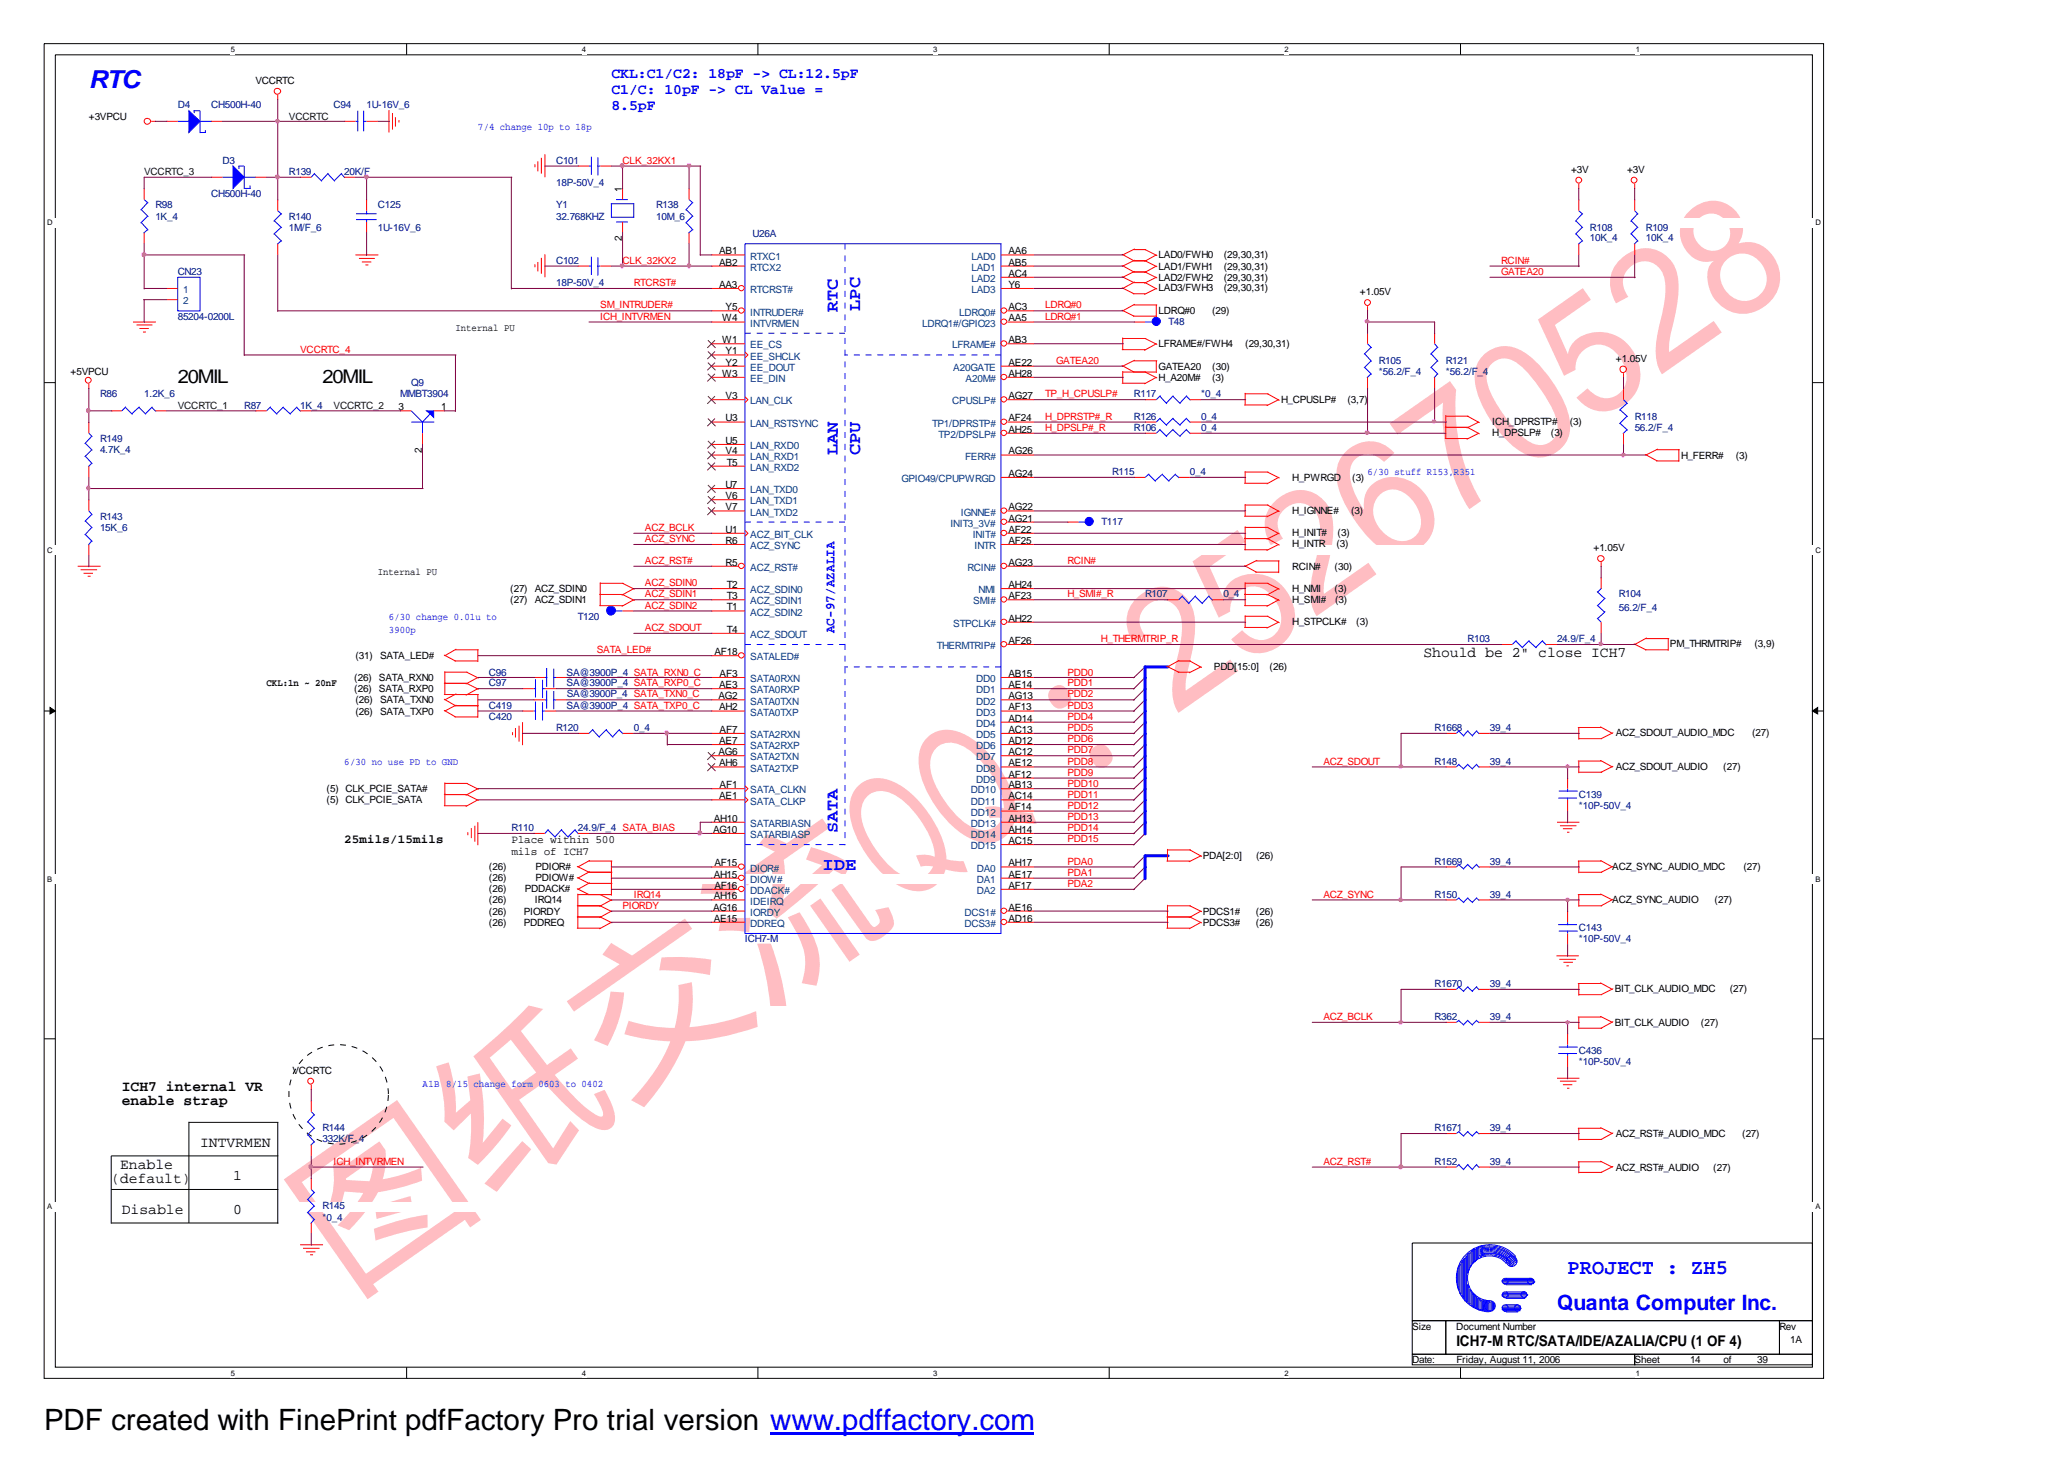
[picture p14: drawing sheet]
<svg xmlns="http://www.w3.org/2000/svg" width="297mm" height="210mm" viewBox="0 0 297 210" stroke-linecap="round" stroke-linejoin="round" font-family="sans-serif">
<defs><g id="words">
<text font-size="24.3" fill="#ffbdc2" x="49.9" y="186.4" transform="rotate(-35 49.9 186.4)">图纸交流QQ：252670528</text>
<text font-size="4.2" x="6.3" y="205.7">PDF created with FinePrint pdfFactory Pro trial version www.pdffactory.com</text>
<text font-size="3.6" fill="#00f" x="12.8" y="12.7">RTC</text>
<g font-size="3" fill="#00f">
<text x="225.6" y="183.2">PROJECT : ZH5</text>
<text x="224" y="188.4">Quanta Computer Inc.</text>
</g>
<g font-size="2.7">
<text x="25.6" y="55.1">20MIL</text>
<text x="46.4" y="55.1">20MIL</text>
</g>
<g font-size="2.5" fill="#00f">
<text x="120.6" y="44.9" transform="rotate(-90 120.6 44.9)">RTC</text>
<text x="123.8" y="44.7" transform="rotate(-90 123.8 44.7)">LPC</text>
<text x="120.6" y="65.5" transform="rotate(-90 120.6 65.5)">LAN</text>
<text x="123.8" y="65.5" transform="rotate(-90 123.8 65.5)">CPU</text>
<text x="120.6" y="119.9" transform="rotate(-90 120.6 119.9)">SATA</text>
<text x="118.4" y="125.2">IDE</text>
</g>
<g font-size="2.1" fill="#00f">
<text x="88" y="11.3">CKL:C1/C2: 18pF -&gt; CL:12.5pF</text>
<text x="88" y="13.6">C1/C: 10pF -&gt; CL Value =</text>
<text x="88" y="15.8">8.5pF</text>
</g>
<g font-size="2.1">
<text x="204.8" y="94.6">Should be 2&quot; close ICH7</text>
<text x="17.5" y="156.9">ICH7 internal VR</text>
<text x="17.5" y="158.9">enable strap</text>
<text x="28.8" y="164.9">INTVRMEN</text>
<text x="16" y="170.2">(default)</text>
<text x="17.3" y="168.2">Enable</text>
<text x="33.5" y="169.8">1</text>
<text x="17.5" y="174.6">Disable</text>
<text x="33.5" y="174.6">0</text>
<text x="209.5" y="193.6">ICH7-M RTC/SATA/IDE/AZALIA/CPU (1 OF 4)</text>
</g>
<text font-size="1.9" fill="#00f" x="120.1" y="91.1" transform="rotate(-90 120.1 91.1)">AC-97/AZALIA</text>
<text font-size="1.8" x="49.5" y="121.3">25mils/15mils</text>
<g font-size="1.6">
<text x="73.6" y="121.3">Place within 500</text>
<text x="73.6" y="123">mils of ICH7</text>
</g>
<g font-size="1.4">
<text x="12.8" y="17.2">+3VPCU</text>
<text x="36.7" y="12">VCCRTC</text>
<text x="89.5" y="27.6" transform="rotate(-90 89.5 27.6)">1</text>
<text x="226.1" y="24.8">+3V</text>
<text x="234.1" y="24.8">+3V</text>
<text x="89.5" y="34.7" transform="rotate(-90 89.5 34.7)">2</text>
<text x="103.5" y="36.6">AB1</text>
<text x="103.5" y="38.2">AB2</text>
<text x="103.5" y="41.4">AA3</text>
<text x="145.1" y="36.6">AA6</text>
<text x="145.1" y="38.2">AB5</text>
<text x="145.1" y="39.8">AC4</text>
<text x="145.1" y="41.4">Y6</text>
<text x="166.7" y="37.2">LAD0/FWH0</text>
<text x="166.7" y="38.8">LAD1/FWH1</text>
<text x="166.7" y="40.4">LAD2/FWH2</text>
<text x="166.7" y="41.9">LAD3/FWH3</text>
<text x="176.1" y="37.2">(29,30,31)</text>
<text x="176.1" y="38.8">(29,30,31)</text>
<text x="176.1" y="40.4">(29,30,31)</text>
<text x="176.1" y="41.9">(29,30,31)</text>
<text x="65.5" y="47.6">Internal PU</text>
<text x="103.9" y="46.2">W4</text>
<text x="104.4" y="44.6">Y5</text>
<text x="145.1" y="44.6">AC3</text>
<text x="145.1" y="46.2">AA5</text>
<text x="166.7" y="45.1">LDRQ#0</text>
<text x="174.4" y="45.1">(29)</text>
<text x="195.7" y="42.4">+1.05V</text>
<text x="10.2" y="53.9">+5VPCU</text>
<text x="103.9" y="49.4">W1</text>
<text x="104.4" y="51">Y1</text>
<text x="104.4" y="52.6">Y2</text>
<text x="145.1" y="49.4">AB3</text>
<text x="145.1" y="52.6">AE22</text>
<text x="166.7" y="50">LFRAME#/FWH4</text>
<text x="166.7" y="53.2">GATEA20</text>
<text x="174.4" y="53.2">(30)</text>
<text x="179.2" y="50">(29,30,31)</text>
<text x="232.5" y="52.1">+1.05V</text>
<text x="57.3" y="59">3</text>
<text x="63.5" y="59">1</text>
<text x="103.9" y="54.2">W3</text>
<text x="104.4" y="57.4">V3</text>
<text x="145.1" y="54.2">AH28</text>
<text x="145.1" y="57.4">AG27</text>
<text x="166.7" y="54.8">H_A20M#</text>
<text x="174.4" y="54.8">(3)</text>
<text x="184.3" y="57.9">H_CPUSLP#</text>
<text x="193.9" y="57.9">(3,7)</text>
<text x="60.7" y="65.1" transform="rotate(-90 60.7 65.1)">2</text>
<text x="104.4" y="60.6">U3</text>
<text x="104.4" y="63.9">U5</text>
<text x="104.4" y="65.4">V4</text>
<text x="145.1" y="60.6">AF24</text>
<text x="145.1" y="62.2">AH25</text>
<text x="145.1" y="65.4">AG26</text>
<text x="214.7" y="61.1">ICH_DPRSTP#</text>
<text x="214.7" y="62.8">H_DPSLP#</text>
<text x="223.1" y="62.8">(3)</text>
<text x="225.9" y="61.1">(3)</text>
<text x="241.9" y="66">H_FERR#</text>
<text x="249.8" y="66">(3)</text>
<text x="104.4" y="70.2">U7</text>
<text x="104.4" y="71.8">V6</text>
<text x="104.6" y="67">T5</text>
<text x="145.1" y="68.6">AG24</text>
<text x="185.9" y="69.2">H_PWRGD</text>
<text x="194.6" y="69.2">(3)</text>
<text x="104.4" y="73.4">V7</text>
<text x="104.4" y="76.6">U1</text>
<text x="145.1" y="73.4">AG22</text>
<text x="145.1" y="75">AG21</text>
<text x="145.1" y="76.6">AF22</text>
<text x="185.9" y="77.1">H_INIT#</text>
<text x="185.9" y="73.9">H_IGNNE#</text>
<text x="192.4" y="77.1">(3)</text>
<text x="194.4" y="73.9">(3)</text>
<text x="54.4" y="82.7">Internal PU</text>
<text x="104.4" y="78.2">R6</text>
<text x="104.4" y="81.4">R5</text>
<text x="145.1" y="78.2">AF25</text>
<text x="145.1" y="81.4">AG23</text>
<text x="185.9" y="78.8">H_INTR</text>
<text x="185.9" y="82">RCIN#</text>
<text x="192" y="82">(30)</text>
<text x="192.3" y="78.8">(3)</text>
<text x="229.3" y="79.3">+1.05V</text>
<text x="73.4" y="85.2">(27)</text>
<text x="73.4" y="86.8">(27)</text>
<text x="77" y="85.2">ACZ_SDIN0</text>
<text x="77" y="86.8">ACZ_SDIN1</text>
<text x="104.6" y="84.6">T2</text>
<text x="104.6" y="86.2">T3</text>
<text x="104.6" y="87.8">T1</text>
<text x="145.1" y="86.2">AF23</text>
<text x="145.1" y="84.6">AH24</text>
<text x="145.1" y="89.4">AH22</text>
<text x="185.9" y="89.9">H_STPCLK#</text>
<text x="185.9" y="85.2">H_NMI</text>
<text x="185.9" y="86.8">H_SMI#</text>
<text x="192" y="85.2">(3)</text>
<text x="192.1" y="86.8">(3)</text>
<text x="195.2" y="89.9">(3)</text>
<text x="51.1" y="94.8">(31)</text>
<text x="54.7" y="94.8">SATA_LED#</text>
<text x="102.8" y="94.2">AF18</text>
<text x="104.6" y="91">T4</text>
<text x="145.1" y="92.6">AF26</text>
<text x="240.3" y="93.1">PM_THRMTRIP#</text>
<text x="252.4" y="93.1">(3,9)</text>
<text x="38.4" y="98.7">CKL:1n ~ 20nF</text>
<text x="51" y="98">(26)</text>
<text x="51" y="99.6">(26)</text>
<text x="51.1" y="101.2">(26)</text>
<text x="54.5" y="98">SATA_RXN0</text>
<text x="54.5" y="99.6">SATA_RXP0</text>
<text x="54.7" y="101.2">SATA_TXN0</text>
<text x="103.4" y="100.6">AG2</text>
<text x="103.5" y="99">AE3</text>
<text x="103.5" y="97.4">AF3</text>
<text x="145.1" y="97.4">AB15</text>
<text x="145.1" y="99">AE14</text>
<text x="145.1" y="100.6">AG13</text>
<text x="174.7" y="96.4">PDD[15:0]</text>
<text x="182.7" y="96.4">(26)</text>
<text x="51.1" y="102.8">(26)</text>
<text x="54.7" y="102.8">SATA_TXP0</text>
<text x="103.5" y="102.2">AH2</text>
<text x="103.5" y="107">AE7</text>
<text x="103.5" y="105.4">AF7</text>
<text x="145.1" y="102.2">AF13</text>
<text x="145.1" y="103.8">AD14</text>
<text x="145.1" y="105.4">AC13</text>
<text x="145.1" y="107">AD12</text>
<text x="232.5" y="105.9">ACZ_SDOUT_AUDIO_MDC</text>
<text x="252.1" y="105.9">(27)</text>
<text x="47" y="114">(5) CLK_PCIE_SATA#</text>
<text x="103.4" y="108.6">AG6</text>
<text x="103.5" y="110.3">AH6</text>
<text x="103.5" y="113.4">AF1</text>
<text x="145.1" y="108.6">AC12</text>
<text x="145.1" y="110.3">AE12</text>
<text x="145.1" y="111.9">AF12</text>
<text x="145.1" y="113.4">AB13</text>
<text x="232.5" y="110.8">ACZ_SDOUT_AUDIO</text>
<text x="247.9" y="110.8">(27)</text>
<text x="47" y="115.6">(5) CLK_PCIE_SATA</text>
<text x="102.6" y="119.8">AG10</text>
<text x="102.7" y="118.2">AH10</text>
<text x="103.5" y="115">AE1</text>
<text x="145.1" y="115">AC14</text>
<text x="145.1" y="116.6">AF14</text>
<text x="145.1" y="118.2">AH13</text>
<text x="145.1" y="119.8">AH14</text>
<text x="70.4" y="125.2">(26)</text>
<text x="77" y="125.2">PDIOR#</text>
<text x="102.8" y="124.6">AF15</text>
<text x="145.1" y="124.6">AH17</text>
<text x="145.1" y="121.4">AC15</text>
<text x="173.1" y="123.5">PDA[2:0]</text>
<text x="180.7" y="123.5">(26)</text>
<text x="232" y="125.2">ACZ_SYNC_AUDIO_MDC</text>
<text x="250.8" y="125.2">(27)</text>
<text x="70.4" y="126.8">(26)</text>
<text x="70.4" y="128.4">(26)</text>
<text x="70.4" y="130">(26)</text>
<text x="70.4" y="131.6">(26)</text>
<text x="75.4" y="131.6">PIORDY</text>
<text x="75.5" y="128.4">PDDACK#</text>
<text x="77" y="130">IRQ14</text>
<text x="77" y="126.8">PDIOW#</text>
<text x="102.6" y="131">AG16</text>
<text x="102.7" y="129.4">AH16</text>
<text x="102.7" y="126.3">AH15</text>
<text x="102.8" y="127.9">AF16</text>
<text x="145.1" y="126.3">AE17</text>
<text x="145.1" y="127.9">AF17</text>
<text x="145.1" y="131">AE16</text>
<text x="173.1" y="131.6">PDCS1#</text>
<text x="180.7" y="131.6">(26)</text>
<text x="232" y="130">ACZ_SYNC_AUDIO</text>
<text x="246.7" y="130">(27)</text>
<text x="70.4" y="133.2">(26)</text>
<text x="75.4" y="133.2">PDDREQ</text>
<text x="102.7" y="132.6">AE15</text>
<text x="145.1" y="132.6">AD16</text>
<text x="173.1" y="133.2">PDCS3#</text>
<text x="180.7" y="133.2">(26)</text>
<text x="232.3" y="142.8">BIT_CLK_AUDIO_MDC</text>
<text x="248.9" y="142.8">(27)</text>
<text x="232.3" y="147.6">BIT_CLK_AUDIO</text>
<text x="244.7" y="147.6">(27)</text>
<text x="42.1" y="154.4">VCCRTC</text>
<text x="232.5" y="163.6">ACZ_RST#_AUDIO_MDC</text>
<text x="250.7" y="163.6">(27)</text>
<text x="232.5" y="168.4">ACZ_RST#_AUDIO</text>
<text x="246.5" y="168.4">(27)</text>
<text x="203.2" y="191.3">Size</text>
<text x="209.5" y="191.3">Document Number</text>
<text x="256" y="191.3">Rev</text>
<text x="203.2" y="196.1">Date:</text>
<text x="209.5" y="196.1">Friday, August 11, 2006</text>
<text x="235.2" y="196.1">Sheet</text>
<text x="243.2" y="196.1">14</text>
<text x="248" y="196.1">of</text>
<text x="252.8" y="196.1">39</text>
<text x="257.6" y="193.2">1A</text>
</g>
<g font-size="1.4" fill="#000080">
<text x="25.6" y="15.6">D4</text>
<text x="30.4" y="15.6">CH500H-40</text>
<text x="48" y="15.6">C94</text>
<text x="52.7" y="15.6">1U-16V_6</text>
<text x="32" y="23.6">D3</text>
<text x="80" y="23.6">C101</text>
<text x="22.4" y="30">R98</text>
<text x="30.4" y="28.4">CH500H-40</text>
<text x="41.6" y="25.2">R139</text>
<text x="49.5" y="25.2">20K/F</text>
<text x="54.4" y="30">C125</text>
<text x="80" y="30">Y1</text>
<text x="80" y="26.8">18P-50V_4</text>
<text x="94.4" y="30">R138</text>
<text x="22.4" y="31.6">1K_4</text>
<text x="41.6" y="31.6">R140</text>
<text x="41.6" y="33.2">1M/F_6</text>
<text x="54.4" y="33.2">1U-16V_6</text>
<text x="80" y="31.6">32.768KHZ</text>
<text x="94.4" y="31.6">10M_6</text>
<text x="108.3" y="34.1">U26A</text>
<text x="228.8" y="33.2">R108</text>
<text x="228.8" y="34.7">10K_4</text>
<text x="236.8" y="33.2">R109</text>
<text x="236.8" y="34.7">10K_4</text>
<text x="25.6" y="39.6">CN23</text>
<text x="80" y="37.9">C102</text>
<text x="80" y="41.2">18P-50V_4</text>
<text x="25.6" y="46">85204-0200L</text>
<text x="168.1" y="46.8">T48</text>
<text x="198.4" y="52.3">R105</text>
<text x="198.4" y="53.9">*56.2/F_4</text>
<text x="208" y="52.3">R121</text>
<text x="208" y="53.9">*56.2/F_4</text>
<text x="14.4" y="57.2">R86</text>
<text x="20.7" y="57.2">1.2K_6</text>
<text x="35.1" y="58.8">R87</text>
<text x="43.2" y="58.8">1K_4</text>
<text x="57.6" y="57.2">MMBT3904</text>
<text x="59.2" y="55.6">Q9</text>
<text x="163.2" y="57.2">R117</text>
<text x="172.8" y="57.2">*0_4</text>
<text x="14.4" y="63.6">R149</text>
<text x="14.4" y="65.2">4.7K_4</text>
<text x="163.2" y="62">R106</text>
<text x="163.2" y="60.4">R126</text>
<text x="172.8" y="62">0_4</text>
<text x="172.8" y="60.4">0_4</text>
<text x="235.2" y="60.4">R118</text>
<text x="235.2" y="62">56.2/F_4</text>
<text x="160" y="68.3">R115</text>
<text x="171.2" y="68.3">0_4</text>
<text x="14.4" y="74.8">R143</text>
<text x="14.4" y="76.4">15K_6</text>
<text x="158.5" y="75.5">T117</text>
<text x="83.1" y="89.2">T120</text>
<text x="164.8" y="86">R107</text>
<text x="176" y="86">0_4</text>
<text x="232.9" y="86">R104</text>
<text x="232.9" y="87.9">56.2/F_4</text>
<text x="211.2" y="92.4">R103</text>
<text x="224" y="92.4">24.9/F_4</text>
<text x="70.4" y="98.7">C97</text>
<text x="70.4" y="97.2">C96</text>
<text x="70.4" y="102">C419</text>
<text x="81.5" y="102">SA@3900P_4 SATA_TXP0_C</text>
<text x="81.5" y="98.7">SA@3900P_4 SATA_RXP0_C</text>
<text x="81.5" y="97.2">SA@3900P_4 SATA_RXN0_C</text>
<text x="81.5" y="100.3">SA@3900P_4 SATA_TXN0_C</text>
<text x="70.4" y="103.6">C420</text>
<text x="80" y="105.2">R120</text>
<text x="91.2" y="105.2">0_4</text>
<text x="206.4" y="105.2">R1668</text>
<text x="214.4" y="105.2">39_4</text>
<text x="206.4" y="110">R148</text>
<text x="214.4" y="110">39_4</text>
<text x="73.6" y="119.6">R110</text>
<text x="83.1" y="119.6">24.9/F_4 SATA_BIAS</text>
<text x="227.2" y="114.7">C139</text>
<text x="227.2" y="116.3">*10P-50V_4</text>
<text x="206.4" y="124.4">R1669</text>
<text x="214.4" y="124.4">39_4</text>
<text x="206.4" y="129.2">R150</text>
<text x="214.4" y="129.2">39_4</text>
<text x="107.2" y="135.6">ICH7-M</text>
<text x="227.2" y="134">C143</text>
<text x="227.2" y="135.6">*10P-50V_4</text>
<text x="206.4" y="142">R1670</text>
<text x="214.4" y="142">39_4</text>
<text x="206.4" y="146.7">R362</text>
<text x="214.4" y="146.7">39_4</text>
<text x="227.2" y="151.6">C436</text>
<text x="227.2" y="153.2">*10P-50V_4</text>
<text x="46.4" y="162.7">R144</text>
<text x="46.4" y="164.4">332K/F_4</text>
<text x="206.4" y="162.7">R1671</text>
<text x="206.4" y="167.6">R152</text>
<text x="214.4" y="162.7">39_4</text>
<text x="214.4" y="167.6">39_4</text>
<text x="46.4" y="174">R145</text>
<text x="46.4" y="175.6">*0_4</text>
</g>
<g font-size="1.4" fill="#004000">
<text x="41.6" y="17.2">VCCRTC</text>
<text x="20.7" y="25.2">VCCRTC_3</text>
<text x="25.6" y="58.8">VCCRTC_1</text>
<text x="48" y="58.8">VCCRTC_2</text>
</g>
<g font-size="1.4" fill="#00f">
<text x="68.7" y="18.7">7/4 change 10p to 18p</text>
<text x="196.8" y="68.3">6/30 stuff R153,R351</text>
<text x="56" y="89.2">6/30 change 0.01u to</text>
<text x="56" y="91">3900p</text>
<text x="49.5" y="110">6/30 no use PD to GND</text>
<text x="60.8" y="156.4">A1B 8/15 change form 0603 to 0402</text>
</g>
<g font-size="1.4" fill="#f00">
<text x="89.6" y="23.6">CLK_32KX1</text>
<text x="89.6" y="37.9">CLK_32KX2</text>
<text x="91.2" y="41.2">RTCRST#</text>
<text x="216" y="37.9">RCIN#</text>
<text x="216" y="39.6">GATEA20</text>
<text x="86.4" y="46">ICH_INTVRMEN</text>
<text x="86.4" y="44.4">SM_INTRUDER#</text>
<text x="150.4" y="46">LDRQ#1</text>
<text x="150.4" y="44.4">LDRQ#0</text>
<text x="43.2" y="50.7">VCCRTC_4</text>
<text x="152" y="52.3">GATEA20</text>
<text x="150.4" y="57.2">TP_H_CPUSLP#</text>
<text x="150.4" y="60.4">H_DPRSTP#_R</text>
<text x="150.4" y="62">H_DPSLP#_R</text>
<text x="92.8" y="78">ACZ_SYNC</text>
<text x="92.8" y="76.4">ACZ_BCLK</text>
<text x="92.8" y="81.2">ACZ_RST#</text>
<text x="153.6" y="81.2">RCIN#</text>
<text x="92.8" y="86">ACZ_SDIN1</text>
<text x="92.8" y="87.6">ACZ_SDIN2</text>
<text x="92.8" y="84.3">ACZ_SDIN0</text>
<text x="153.6" y="86">H_SMI#_R</text>
<text x="85.9" y="94">SATA_LED#</text>
<text x="92.8" y="90.8">ACZ_SDOUT</text>
<text x="158.4" y="92.4">H_THERMTRIP_R</text>
<text x="153.6" y="97.2">PDD0</text>
<text x="153.6" y="98.7">PDD1</text>
<text x="153.6" y="100.3">PDD2</text>
<text x="153.6" y="102">PDD3</text>
<text x="153.6" y="103.6">PDD4</text>
<text x="153.6" y="105.2">PDD5</text>
<text x="153.6" y="106.8">PDD6</text>
<text x="153.6" y="108.4">PDD7</text>
<text x="153.6" y="113.2">PDD10</text>
<text x="153.6" y="111.6">PDD9</text>
<text x="153.6" y="110">PDD8</text>
<text x="190.4" y="110">ACZ_SDOUT</text>
<text x="153.6" y="114.7">PDD11</text>
<text x="153.6" y="116.3">PDD12</text>
<text x="153.6" y="119.6">PDD14</text>
<text x="153.6" y="118">PDD13</text>
<text x="153.6" y="121.2">PDD15</text>
<text x="153.6" y="124.4">PDA0</text>
<text x="153.6" y="126">PDA1</text>
<text x="89.6" y="130.7">PIORDY</text>
<text x="91.2" y="129.2">IRQ14</text>
<text x="153.6" y="127.6">PDA2</text>
<text x="190.4" y="129.2">ACZ_SYNC</text>
<text x="190.4" y="146.7">ACZ_BCLK</text>
<text x="48" y="167.6">ICH_INTVRMEN</text>
<text x="190.4" y="167.6">ACZ_RST#</text>
</g>
<g font-size="1.4" fill="#004080">
<text x="107.9" y="37.4">RTXC1</text>
<text x="107.9" y="39">RTCX2</text>
<text x="139.8" y="37.4">LAD0</text>
<text x="139.8" y="39">LAD1</text>
<text x="139.8" y="40.6">LAD2</text>
<text x="26.3" y="42.2">1</text>
<text x="26.3" y="43.8">2</text>
<text x="107.9" y="42.2">RTCRST#</text>
<text x="107.9" y="47">INTVRMEN</text>
<text x="107.9" y="45.4">INTRUDER#</text>
<text x="132.7" y="47">LDRQ1#/GPIO23</text>
<text x="138" y="45.4">LDRQ0#</text>
<text x="139.8" y="42.2">LAD3</text>
<text x="107.9" y="50.1">EE_CS</text>
<text x="107.9" y="51.7">EE_SHCLK</text>
<text x="107.9" y="53.4">EE_DOUT</text>
<text x="137" y="50.1">LFRAME#</text>
<text x="137.2" y="53.4">A20GATE</text>
<text x="107.9" y="55">EE_DIN</text>
<text x="107.9" y="58.2">LAN_CLK</text>
<text x="137" y="58.2">CPUSLP#</text>
<text x="138.9" y="55">A20M#</text>
<text x="107.9" y="61.4">LAN_RSTSYNC</text>
<text x="107.9" y="64.6">LAN_RXD0</text>
<text x="134.1" y="61.4">TP1/DPRSTP#</text>
<text x="135" y="63">TP2/DPSLP#</text>
<text x="107.9" y="66.1">LAN_RXD1</text>
<text x="107.9" y="67.7">LAN_RXD2</text>
<text x="107.9" y="71">LAN_TXD0</text>
<text x="129.7" y="69.4">GPIO49/CPUPWRGD</text>
<text x="138.9" y="66.1">FERR#</text>
<text x="107.9" y="72.6">LAN_TXD1</text>
<text x="107.9" y="74.2">LAN_TXD2</text>
<text x="107.9" y="77.4">ACZ_BIT_CLK</text>
<text x="136.7" y="75.8">INIT3_3V#</text>
<text x="138.3" y="74.2">IGNNE#</text>
<text x="140" y="77.4">INIT#</text>
<text x="107.9" y="79">ACZ_SYNC</text>
<text x="107.9" y="82.1">ACZ_RST#</text>
<text x="139.2" y="82.1">RCIN#</text>
<text x="140.2" y="79">INTR</text>
<text x="107.9" y="85.4">ACZ_SDIN0</text>
<text x="107.9" y="87">ACZ_SDIN1</text>
<text x="107.9" y="88.6">ACZ_SDIN2</text>
<text x="140" y="87">SMI#</text>
<text x="140.8" y="85.4">NMI</text>
<text x="107.9" y="91.8">ACZ_SDOUT</text>
<text x="107.9" y="95">SATALED#</text>
<text x="134.8" y="93.4">THERMTRIP#</text>
<text x="137.2" y="90.2">STPCLK#</text>
<text x="107.9" y="98.1">SATA0RXN</text>
<text x="107.9" y="99.8">SATA0RXP</text>
<text x="107.9" y="101.4">SATA0TXN</text>
<text x="140.5" y="98.1">DD0</text>
<text x="140.5" y="99.8">DD1</text>
<text x="140.5" y="101.4">DD2</text>
<text x="107.9" y="103">SATA0TXP</text>
<text x="107.9" y="106.2">SATA2RXN</text>
<text x="107.9" y="107.8">SATA2RXP</text>
<text x="140.5" y="103">DD3</text>
<text x="140.5" y="104.6">DD4</text>
<text x="140.5" y="106.2">DD5</text>
<text x="140.5" y="107.8">DD6</text>
<text x="107.9" y="109.4">SATA2TXN</text>
<text x="107.9" y="111">SATA2TXP</text>
<text x="140.5" y="109.4">DD7</text>
<text x="140.5" y="111">DD8</text>
<text x="140.5" y="112.6">DD9</text>
<text x="107.9" y="114.1">SATA_CLKN</text>
<text x="107.9" y="115.8">SATA_CLKP</text>
<text x="107.9" y="119">SATARBIASN</text>
<text x="139.7" y="114.1">DD10</text>
<text x="139.7" y="115.8">DD11</text>
<text x="139.7" y="117.4">DD12</text>
<text x="139.7" y="119">DD13</text>
<text x="107.9" y="125.4">DIOR#</text>
<text x="107.9" y="120.6">SATARBIASP</text>
<text x="139.7" y="120.6">DD14</text>
<text x="139.7" y="122.2">DD15</text>
<text x="140.5" y="125.4">DA0</text>
<text x="107.9" y="131.8">IORDY</text>
<text x="107.9" y="130.1">IDEIRQ</text>
<text x="107.9" y="128.6">DDACK#</text>
<text x="107.9" y="127">DIOW#</text>
<text x="138.8" y="131.8">DCS1#</text>
<text x="140.5" y="127">DA1</text>
<text x="140.5" y="128.6">DA2</text>
<text x="107.9" y="133.4">DDREQ</text>
<text x="138.8" y="133.4">DCS3#</text>
</g>
<g font-size="1.1">
<text x="33.2" y="7.5">5</text>
<text x="83.7" y="7.5">4</text>
<text x="134.3" y="7.5">3</text>
<text x="184.8" y="7.5">2</text>
<text x="235.4" y="7.5">1</text>
<text x="6.8" y="32.4">D</text>
<text x="261.2" y="32.4">D</text>
<text x="6.8" y="79.6">C</text>
<text x="261.2" y="79.6">C</text>
<text x="6.8" y="126.8">B</text>
<text x="261.2" y="126.8">B</text>
<text x="6.8" y="174">A</text>
<text x="261.2" y="174">A</text>
<text x="33.2" y="198">5</text>
<text x="83.7" y="198">4</text>
<text x="134.3" y="198">3</text>
<text x="184.8" y="198">2</text>
<text x="235.4" y="198">1</text>
</g>
</g></defs>
<path d="M6.3 6.3h256.1v192h-256.1zM8 7.9h252.8v188.8h-252.8z" fill="none" stroke="#000" stroke-width=".14"/>
<g fill="#fff">
<path d="M33.2 6.4h.6v1.4h-.6z"/>
<path d="M33.2 196.9h.6v1.3h-.6z"/>
</g>
<path d="M58.5 6.3v1.6M58.5 196.7v1.6" fill="none" stroke="#000" stroke-width=".14"/>
<g fill="#fff">
<path d="M83.7 6.4h.6v1.4h-.6z"/>
<path d="M83.7 196.9h.6v1.3h-.6z"/>
</g>
<path d="M109.1 6.3v1.6M109.1 196.7v1.6" fill="none" stroke="#000" stroke-width=".14"/>
<g fill="#fff">
<path d="M134.3 6.4h.6v1.4h-.6z"/>
<path d="M134.3 196.9h.6v1.3h-.6z"/>
</g>
<path d="M159.6 6.3v1.6M159.6 196.7v1.6" fill="none" stroke="#000" stroke-width=".14"/>
<g fill="#fff">
<path d="M184.8 6.4h.6v1.4h-.6z"/>
<path d="M184.8 196.9h.6v1.3h-.6z"/>
</g>
<path d="M210.1 6.3v1.6M210.1 196.7v1.6" fill="none" stroke="#000" stroke-width=".14"/>
<g fill="#fff">
<path d="M235.4 6.4h.6v1.4h-.6z"/>
<path d="M235.4 196.9h.6v1.3h-.6z"/>
<path d="M6.8 31.3h255.2v1.4h-255.2z"/>
<path d="M6.8 78.5h255.2v1.4h-255.2z"/>
</g>
<path d="M6.3 55h1.7M260.8 55h1.6" fill="none" stroke="#000" stroke-width=".14"/>
<path d="M6.8 125.7h255.2v1.4h-255.2z" fill="#fff"/>
<path d="M6.3 102.3h1.7M260.8 102.3h1.6" fill="none" stroke="#000" stroke-width=".14"/>
<path d="M7.2 101.8l.8 .5-.8 .4zM260.8 102.3l.7-.5v.9z" fill="#000" stroke="#000" stroke-width=".14"/>
<path d="M6.8 172.9h255.2v1.4h-255.2z" fill="#fff"/>
<g fill="none" stroke="#000" stroke-width=".14">
<path d="M6.3 149.5h1.7M260.8 149.5h1.6M16 176h24M16 171.1h24M27.2 161.5h12.8M27.2 161.4v14.6M40 161.5v14.5M40 166.3h-24v9.7M203.2 178.8h57.6v11.2h-57.6zM203.2 190h4.8v4.8h-4.8zM203.2 194.8h32v1.6h-32zM208 190h48v4.8h-48z"/>
<path d="M235.2 194.8h25.6v1.6h-25.6zM256 190h4.8v4.8h-4.8z"/>
</g>
<circle cx="48.7" cy="157.4" r="7.2" fill="none" stroke="#000" stroke-width=".14" stroke-dasharray=".8" stroke-linecap="butt"/>
<g fill="none" stroke="#f00" stroke-width=".14">
<path d="M21.8 17.5h.6M24 17.5h1.6M30.4 17.5h1.6M40 13.6v.8M49.5 17.5h1.6M52.7 17.5h1.7M56 15.8v3.3M56.5 16.3v2.3M56.9 16.9v1.3M57.4 17.3v.3M20.7 27.1v1.6M20.7 33.5v1.6"/>
<path d="M30.4 25.5h1.6M36.7 25.5h1.7M40 28.7v1.6M40 35.1v1.6M43.2 25.5h1.6M49.5 25.5h1.6M51.1 36.7h3.3M51.6 37.2h2.3M52.1 37.7h1.3M52.6 38.1h.4M52.7 28.7v1.6M52.7 31.9v1.6"/>
<path d="M77 23.6v.5M77 38v.5M77.4 23.2v1.5M77.4 37.7v1.3M77.9 22.7v2.3M77.9 37.1v2.3M78.4 22.2v3.3M78.4 36.6v3.3M83.1 23.9h1.7M83.1 38.3h1.7M86.4 23.9h1.6M86.4 38.3h1.6"/>
<path d="M89.6 27.1v1.6M89.6 31.9v1.6M99.1 27.1v1.6M99.1 33.5v1.6M102.4 36.7h4.8M102.4 38.3h4.8M144 36.7h4.8M144 38.3h4.8M144 39.9h4.8M161.5 36.6l1.7 .9M161.5 38.2l1.7 .9M161.5 39.8l1.7 .9"/>
<path d="M163.1 37.5h1.7M163.1 39.1h1.7M163.2 35.9h1.6M163.2 35.8l-1.7 .9M163.2 37.4l-1.7 .9M163.2 39l-1.7 .9M164.8 35.9l1.7 .9M164.8 37.5l1.7 .9M164.8 39.1l1.7 .9M166.4 36.7l-1.7 .9M166.4 38.3l-1.7 .9M166.4 39.9l-1.7 .8"/>
<path d="M227.2 26.4v.8M227.2 28.7v1.6M227.2 35.1v1.6M235.2 26.4v.8M235.2 28.7v1.6M235.2 35.1v1.6M12.8 55.2v.8M16 59.1h1.5M19.1 46.3h3.3M19.6 46.8h2.3M20.1 47.3h1.3M20.6 47.8h.4"/>
<path d="M22.4 59.1h1.6M24 41.5h1.6M24 43.1h1.6M36.7 59.1h1.7M43.2 59.1h1.6M57.6 59.1h1.6M62.4 59.1h1.6M102.4 46.3h4.8M102.4 41.5h3.9M102.4 57.5h4.8M102.4 44.7h3.9M102.4 49.5h4.8"/>
<path d="M102.4 51.1h4.8M102.4 52.7h4.8M102.4 54.3h4.8M107.2 50.6l.4 .5-.4 .4M107.2 57.1l.4 .4-.4 .4M144 41.5h4.8M144 52.7h4.8M144.9 46.3h3.9M144.9 57.5h3.9M144.9 44.7h3.9M144.9 49.5h3.9M144.9 54.3h3.9"/>
<path d="M161.5 50.3h3.3M161.5 55.1h3.3M161.5 44.6l1.7 .9M161.5 52.6l1.7 .9M161.5 41.4l1.7 .9M161.5 48.7h3.3M161.5 48.6v1.7M161.5 53.4v1.7M161.5 53.5h4.9M163.1 45.5h3.3M163.1 40.7h1.7M163.1 42.3h1.7"/>
<path d="M163.2 46.3h1.6M163.2 43.9h3.3M163.2 51.9h3.3M163.2 43.8l-1.7 .9M163.2 51.8l-1.7 .9M163.2 40.6l-1.7 .9M164.8 57.5h1.6M164.8 48.7l1.7 .8M164.8 53.5l1.7 .9M164.8 40.7l1.7 .9M166.4 43.9v1.7M166.4 51.9v1.7"/>
<path d="M166.4 49.5l-1.7 .9M166.4 54.3l-1.7 .9M166.4 41.5l-1.7 .8M171.2 57.5h1.6M179.1 58.3h3.3M179.2 56.6v1.7M179.2 56.7h3.3M182.4 56.7l1.7 .9M184 57.5l-1.7 .8M196.8 44v.8M196.8 47.9v1.6M196.8 54.3v1.6"/>
<path d="M206.4 47.9v1.6M206.4 54.3v1.6M208 59.9h3.2M208 59.8v3.3M211.2 59.9l1.7 .9M233.6 53.7v.7M233.6 55.9v1.6M12.8 60.7v1.6M12.8 67.1v1.6M12.8 71.9v1.6M12.8 78.3v1.6M60.8 62.3v1.6"/>
<path d="M102.4 60.7h4.8M102.4 63.9h4.8M102.4 65.5h4.8M102.4 67.1h4.8M102.4 70.3h4.8M102.4 71.9h4.8M102.4 73.5h4.8M102.4 76.7h4.8M102.4 78.3h4.8M107.2 76.3l.4 .4-.4 .4M144 65.5h4.8M144 78.3h4.8"/>
<path d="M144 68.7h4.8M144.9 62.3h3.9M144.9 75.1h3.9M144.9 60.7h3.9M144.9 73.5h3.9M144.9 76.7h3.9M153.6 75.1h1.6M163.2 68.7h1.6M164.8 62.3h1.6M164.8 60.7h1.6M169.6 68.7h1.6M171.2 62.3h1.6"/>
<path d="M171.2 60.7h1.6M179.1 77.5h3.4M179.1 79.1h3.3M179.1 74.3h3.3M179.1 69.5h3.3M179.2 67.8v1.7M179.2 72.6v1.7M179.2 75.8v3.3M179.2 75.9h3.3M179.2 72.7h3.3M179.2 67.9h3.3M182.4 77.5l1.7 .9"/>
<path d="M182.4 75.9l1.7 .9M182.4 72.7l1.7 .9M182.4 67.9l1.7 .9M184 78.3l-1.7 .9M184 76.7l-1.7 .9M184 73.5l-1.7 .9M184 68.7l-1.7 .9M207.9 61.5h3.3M207.9 63.1h3.3M211.2 61.5l1.7 .9M212.8 60.7l-1.7 .9M212.8 62.3l-1.7 .9"/>
<path d="M233.6 62.3v1.6M236.7 65.4l1.7 .9M238.3 66.3h3.3M238.4 64.7h3.2M238.5 64.6l-1.7 .9M241.6 64.7v1.7M11.2 81.5h3.3M11.6 82h2.4M12 82.5h1.4M12.6 82.9h.4M63.9 94.2l1.6 .9M63.9 98.3h3.3"/>
<path d="M63.9 99.9h4.9M64 96.6v3.3M64 96.7h3.2M65.4 95.1h3.3M65.5 93.5h3.3M65.6 99.8l-1.6 .9M65.6 93.4l-1.6 .9M67.1 96.7l1.7 .9M67.1 98.3l1.7 .9M68.7 93.5v1.7M68.7 99.9v3.3M68.7 97.5l-1.6 .9"/>
<path d="M68.7 99.1l-1.6 .9M75.2 99.1h1.6M76.8 97.5h1.6M78.4 99.1h1.6M80 97.5h1.5M86.3 85.5h3.4M86.3 87.1h3.3M86.4 83.9h3.3M86.4 83.8v3.3M89.6 83.9l1.7 .9M89.6 85.5l1.7 .9M89.6 87.9h1.6"/>
<path d="M91.2 84.7l-1.7 .9M91.2 86.3l-1.7 .9M102.4 81.5h3.9M102.4 99.1h4.8M102.4 87.9h4.8M102.4 97.5h4.8M102.4 86.3h4.8M102.4 84.7h4.8M102.4 91.1h4.8M102.4 94.3h3.9M144 99.1h4.8M144 97.5h4.8"/>
<path d="M144 84.7h4.8M144.9 81.5h3.9M144.9 86.3h3.9M144.9 92.7h3.9M144.9 89.5h3.9M167.9 95.9l1.7 .8M168 86.3h1.6M169.5 96.7h1.7M169.6 95.1h1.7M169.7 95l-1.7 .9M171.2 95.1l1.7 .9M172.8 95.9l-1.7 .9"/>
<path d="M174.4 86.3h1.6M179.1 90.3h3.3M179.1 85.5h3.4M179.1 87.1h3.3M179.1 81.4l1.7 .9M179.2 88.7h3.3M179.2 83.8v3.3M179.2 88.6v1.7M179.2 83.9h3.3M180.7 82.3h3.3M180.8 80.7h3.3M180.8 80.6l-1.6 .9"/>
<path d="M182.4 88.7l1.7 .9M182.4 83.9l1.7 .9M182.4 85.5l1.7 .9M184 89.5l-1.7 .9M184 84.7l-1.7 .9M184 80.7v1.7M184 86.3l-1.7 .9M216 92.7h1.6M222.4 92.7h1.6M230.4 80.9v.6M230.4 83.1v1.6M230.4 89.5v1.6"/>
<path d="M235.1 92.6l1.7 .9M236.7 93.5h3.3M236.8 91.9h3.3M236.9 91.8l-1.7 .9M240 91.9v1.7M63.9 100.6l1.6 .9M63.9 102.2l1.6 .9M63.9 114.3h3.3M63.9 115.9h3.2M64 112.7h3.2M64 112.6v3.3M65.4 101.5h3.4"/>
<path d="M65.4 103.1h3.3M65.6 101.4l-1.6 .9M67.1 112.7l1.7 .9M67.1 114.3l1.7 .9M67.3 119.7v.5M67.8 119.1v1.5M68.3 118.8v2.3M68.7 118.3v3.3M68.7 113.5l-1.6 .9M68.7 115.1l-1.6 .9M73.7 105.3v.5M74.2 104.7v1.4"/>
<path d="M74.7 104.4v2.3M75.2 103.9v3.3M75.2 102.3h1.6M76.8 119.9h1.6M76.8 100.7h1.6M78.4 102.3h1.6M80 100.7h1.5M83.1 105.5h1.7M83.1 119.9h1.7M89.6 105.5h1.6M102.4 118.3h4.8M102.4 105.5h4.8"/>
<path d="M102.4 119.9h4.8M102.4 110.3h4.8M102.4 102.3h4.8M102.4 100.7h4.8M102.4 107.1h4.8M102.4 108.7h4.8M102.4 113.5h4.8M102.4 115.1h4.8M107.2 113l.4 .5-.4 .4M107.2 114.7l.4 .4-.4 .4M144 118.3h4.8M144 105.5h4.8"/>
<path d="M144 119.9h4.8M144 110.3h4.8M144 102.3h4.8M144 100.7h4.8M144 107.1h4.8M144 108.7h4.8M144 113.5h4.8M144 115.1h4.8M144 103.9h4.8M144 111.9h4.8M144 116.7h4.8M208 105.5h1.5"/>
<path d="M208 110.3h1.5M212.8 105.5h1.6M212.8 110.3h1.6M224 118.3h3.2M224.5 118.8h2.3M224.9 119.2h1.3M225.5 119.7h.3M225.6 111.9v1.6M225.6 115.1v1.6M227.1 109.5h3.3M227.1 104.7h3.3M227.2 104.7v1.7"/>
<path d="M227.2 109.5v1.7M227.2 111.1h3.3M227.2 106.3h3.3M230.3 109.4l1.7 .9M230.3 104.6l1.7 .9M232.1 110.3l-1.7 .8M232.1 105.4l-1.7 .9M83.1 130.3h3.3M83.1 131.9h3.3M83.1 133.5h3.3M83.1 124.6l1.7 .9M83.1 126.3l1.7 .8"/>
<path d="M83.1 127.9l1.7 .8M83.1 128.7h4.9M83.1 128.6v4.9M84.7 125.5h3.4M84.7 127.1h3.4M84.8 123.9h3.3M84.8 123.8l-1.7 .9M84.8 125.4l-1.7 .9M84.8 127l-1.7 .9M86.4 128.7l1.7 .9M86.4 130.3l1.7 .9M86.4 131.9l1.7 .9"/>
<path d="M88 123.9v4.9M88 129.5l-1.7 .9M88 131.1l-1.7 .9M88 132.7l-1.7 .9M102.4 129.5h4.8M102.4 124.7h3.9M102.4 126.3h3.9M102.4 127.9h3.9M102.4 131.1h4.8M102.4 132.7h4.8M144 124.7h4.8M144 126.3h4.8"/>
<path d="M144 127.9h4.8M144 121.5h4.8M144.9 131.1h3.9M144.9 132.7h3.9M167.9 131.9h3.4M167.9 133.5h3.3M167.9 123.9h3.3M168 130.3h3.3M168 122.2v1.7M168 130.2v3.3M168 122.3h3.3M171.2 130.3l1.7 .9"/>
<path d="M171.2 131.9l1.7 .9M171.2 122.3l1.7 .9M172.8 131.1l-1.7 .9M172.8 132.7l-1.7 .9M172.8 123.1l-1.7 .9M208 129.5h1.5M208 124.7h1.5M212.8 129.5h1.6M212.8 124.7h1.6M223.9 137.5h3.3M224.4 138h2.3M225 138.4h1.3"/>
<path d="M225.4 139h.3M225.6 131.1v1.6M225.6 134.3v1.6M227.1 123.9h3.3M227.1 128.7h3.3M227.2 123.9v1.7M227.2 128.7v1.7M227.2 130.3h3.3M227.2 125.5h3.3M230.3 128.6l1.7 .9M230.3 123.8l1.7 .9M232.1 129.4l-1.7 .9"/>
<path d="M232.1 124.6l-1.7 .9M44.8 156.1v.7M44.8 158.3v1.6M208 142.3h1.5M208 147.1h1.5M212.8 142.3h1.6M212.8 147.1h1.6M224 155.1h3.2M224.5 155.5h2.3M224.9 156.1h1.3M225.5 156.6h.3M225.6 148.7v1.6"/>
<path d="M225.6 151.9v1.6M227.1 146.3h3.3M227.1 141.5h3.3M227.2 141.5v1.7M227.2 146.3v1.7M227.2 147.9h3.3M227.2 143.1h3.3M230.3 146.2l1.7 .9M230.3 141.4l1.7 .9M232.1 147l-1.7 .9M232.1 142.3l-1.7 .8M43.2 179.1h3.3"/>
<path d="M43.6 179.6h2.4M44.8 164.7v1.6M44.8 169.5v1.6M44.8 176v1.5M208 163.1h1.5M208 167.9h1.5M212.8 163.1h1.6M212.8 167.9h1.6M227.1 167.1h3.3M227.1 162.3h3.3M227.2 162.3v1.7M227.2 167.1v1.7"/>
<path d="M227.2 168.7h3.3M227.2 163.9h3.3M230.3 167.1l1.7 .8M230.3 162.2l1.7 .9M232.1 167.8l-1.7 .9M232.1 163l-1.7 .9M44 180.1h1.4M44.6 180.5h.4"/>
<circle cx="21.2" cy="17.4" r=".45"/>
<circle cx="39.9" cy="13.1" r=".45"/>
<circle cx="227.2" cy="25.9" r=".42"/>
<circle cx="235.1" cy="25.9" r=".42"/>
<circle cx="12.7" cy="54.7" r=".42"/>
<circle cx="106.7" cy="44.7" r=".4"/>
<circle cx="106.7" cy="41.4" r=".4"/>
<circle cx="144.5" cy="49.4" r=".4"/>
<circle cx="144.5" cy="54.2" r=".4"/>
<circle cx="144.5" cy="44.7" r=".4"/>
<circle cx="144.5" cy="57.4" r=".4"/>
<circle cx="144.5" cy="46.3" r=".4"/>
<circle cx="196.8" cy="43.5" r=".42"/>
<circle cx="233.5" cy="53.1" r=".48"/>
<circle cx="144.5" cy="76.7" r=".4"/>
<circle cx="144.5" cy="73.5" r=".4"/>
<circle cx="144.5" cy="75.1" r=".4"/>
<circle cx="144.5" cy="60.7" r=".4"/>
<circle cx="144.5" cy="62.3" r=".4"/>
<circle cx="106.7" cy="81.4" r=".4"/>
<circle cx="106.7" cy="94.3" r=".4"/>
<circle cx="144.5" cy="92.7" r=".4"/>
<circle cx="144.5" cy="86.2" r=".4"/>
<circle cx="144.5" cy="81.4" r=".4"/>
<circle cx="144.5" cy="89.5" r=".4"/>
<circle cx="230.3" cy="80.4" r=".45"/>
<circle cx="106.7" cy="126.3" r=".4"/>
<circle cx="106.7" cy="124.7" r=".4"/>
<circle cx="106.7" cy="127.9" r=".4"/>
<circle cx="144.5" cy="131" r=".4"/>
<circle cx="144.5" cy="132.6" r=".4"/>
<circle cx="44.7" cy="155.5" r=".42"/>
</g>
<g fill="none" stroke="#00f" stroke-width=".14">
<path d="M25.6 17.5h1.7M27.9 15.9h.9v3.2M27.9 15.9v.4M28.8 17.5h1.7M28.8 19.1h.8M29.5 18.7v.4M51.1 17.5h.5M51.5 15.9v3M52.2 17.5h.5M52.3 15.9v3M20.3 30.2l1 1M20.3 32l1 1.1"/>
<path d="M20.7 28.7l.6 .5M21.3 29.1l-1.1 1.1M21.3 31.1l-1.1 1M21.3 33l-.6 .5M25.6 39.9h3.2v4.8h-3.2zM32 25.5h1.6M34.3 23.9h.8v3.3M34.4 23.9v.4M35.1 25.5h1.7M35.1 27.1h1M36 26.7v.4M39.5 31.8l1.1 1"/>
<path d="M39.5 33.6l1.1 1.1M40 30.3l.6 .5M40.5 30.7l-1.1 1.1M40.5 32.7l-1.1 1M40.5 34.6l-.6 .6M45.2 25l1.1 1.1M45.3 24.9l-.5 .6M47.2 25l1 1.1M47.2 24.9l-1 1.1M49.1 25l.5 .6M49.2 24.9l-1.1 1.1M51.2 30.7h3"/>
<path d="M51.2 31.6h3M52.7 30.3v.5M52.7 31.5v.4M84.8 23.9h.4M84.8 38.3h.4M85.1 22.5v2.7M85.1 36.9v2.7M85.9 23.9h.5M85.9 38.3h.5M86 22.6v2.6M86 37v2.6M87.9 29.3h3.3"/>
<path d="M88 29.3v2M88 31.3h3.3M88.6 28.7h1.7M88.6 31.9h1.7M91.2 29.2v2.1M98.7 30.2l1 1M98.7 32l1 1.1M99.1 28.7l.6 .5M99.7 29.1l-1.1 1.1M99.7 31.1l-1.1 1M99.7 33l-.6 .5M107.2 35.1h36.8v99.2h-36.8z"/>
<path d="M226.7 31.8l1.1 1M226.7 33.6l1.1 1.1M227.2 30.3l.6 .5M227.7 30.7l-1 1.1M227.7 32.7l-1 1M227.7 34.6l-.6 .6M234.7 31.8l1 1M234.7 33.6l1 1.1M235.2 30.3l.5 .5M235.6 30.7l-1 1.1M235.6 32.7l-1 1M235.6 34.6l-.5 .6"/>
<path d="M18 58.6l1 1M18.1 58.5l-.6 .6M20 58.6l1 1M20.1 58.5l-1.1 1M21.8 58.6l.6 .6M21.9 58.5l-1 1M38.9 58.6l1 1M38.9 58.5l-.5 .6M40.7 58.6l1.1 1M40.8 58.5l-1 1M42.7 58.6l.6 .6M42.8 58.5l-1.1 1"/>
<path d="M59.2 59.1l1.7 1.7M62 59.5l-1.2 1.2v1.7M164.8 46.3h1.1M166.9 57l1 1.1M167 56.9l-.6 .6M168.7 57l1.1 1.1M168.8 56.9l-1 1.1M170.7 57l.6 .6M170.8 56.9l-1 1.1M196.3 50.9l1.1 1.1M196.3 52.8l1.1 1.1M196.8 49.5l.6 .6"/>
<path d="M197.3 50l-1 1M197.3 51.9l-1 1M197.3 53.8l-.6 .6M205.9 50.9l1 1.1M205.9 52.8l1 1.1M206.4 49.5l.5 .6M206.8 50l-1 1M206.8 51.9l-1 1M206.8 53.8l-.5 .6M233.1 58.9l1.1 1.1M233.6 57.5l.6 .6M234.1 58l-1.1 1"/>
<path d="M234.1 59.9l-1.1 1.1M12.3 63.8l1 1M12.3 65.6l1 1.1M12.3 74.9l1 1.1M12.3 76.9l1 1M12.8 62.3l.5 .5M12.8 73.5l.5 .6M13.2 62.8l-1 1.1M13.2 64.7l-1 1M13.2 66.6l-.5 .6M13.2 74l-1 1M13.2 75.9l-1 1.1"/>
<path d="M13.2 77.8l-.5 .6M59.2 60.7h3.3M155.2 75.1h1M165.3 68.3l1 1M165.4 68.2l-.6 .5M166.9 61.8l1 1M166.9 60.2l1 1M167 61.7l-.6 .6M167 60.1l-.6 .6M167.2 68.3l1 1M167.3 68.2l-1.1 1M168.7 61.8l1.1 1"/>
<path d="M168.7 60.2l1.1 1M168.8 61.7l-1 1.1M168.8 60.1l-1 1M169.1 68.3l.6 .5M169.2 68.2l-1.1 1M170.7 61.8l.6 .6M170.7 60.2l.6 .6M170.8 61.7l-1 1.1M170.8 60.1l-1 1M233.1 60.9l1.1 1M234.1 61.8l-.6 .6M76.8 99.1h.3"/>
<path d="M77 97.7v2.6M78 99.1h.4M78.1 97.8v2.6M78.4 97.5h.3M78.7 96.1v2.7M78.7 99.3v2.7M79.6 97.5h.4M79.7 96.2v2.7M79.7 99.4v2.6M88.6 87.9h1M170.1 85.8l1 1.1M170.2 85.7l-.6 .6"/>
<path d="M172 85.8l1.1 1.1M172 85.7l-1 1.1M173.9 85.8l.6 .6M174 85.7l-1 1.1M218.1 92.2l1 1M218.2 92.1l-.6 .6M220 92.2l1.1 1M220 92.1l-1 1M221.9 92.2l.6 .6M222 92.1l-1 1M229.8 88.9l.6 .6M229.8 87.1l1.1 1"/>
<path d="M229.8 85.1l1.1 1M230.5 84.6l-.6 .6M231 88l-1.1 1M231 86l-1.1 1.1M76.8 102.3h.3M77 100.9v2.7M78 102.3h.4M78.1 101v2.6M78.4 100.7h.3M78.8 119.4l1.1 1.1M78.9 119.3l-.5 .6M79.6 100.7h.4"/>
<path d="M80.8 119.4l1 1.1M80.9 119.3l-1.1 1.1M82.7 119.4l.5 .6M82.8 119.3l-1.1 1.1M85.3 105l1 1.1M85.3 104.9l-.5 .6M87.2 105l1 1.1M87.3 104.9l-1.1 1.1M89.1 105l.6 .6M89.2 104.9l-1.1 1.1M209.9 110l.8 .7M209.9 105.2l.8 .7"/>
<path d="M210 109.9l-.5 .4M210 105.1l-.5 .4M211.2 110l.7 .7M211.2 105.2l.7 .7M211.2 109.9l-.6 .7M211.2 105.1l-.6 .7M212.4 110l.5 .4M212.4 105.2l.5 .4M212.5 109.9l-.7 .7M212.5 105.1l-.7 .7M224.2 114.8h2.7M224.3 113.8h2.7"/>
<path d="M225.6 113.5v.4M225.6 114.7v.4M209.9 129.2l.8 .7M209.9 124.4l.8 .7M210 129.1l-.5 .4M210 124.3l-.5 .4M211.2 129.2l.7 .7M211.2 124.4l.7 .7M211.2 129.1l-.6 .7M211.2 124.3l-.6 .7M212.4 129.2l.5 .4M212.4 124.4l.5 .4"/>
<path d="M212.5 129.1l-.7 .7M212.5 124.3l-.7 .7M224.2 133h2.7M224.3 134h2.7M225.6 132.7v.4M225.6 133.9v.4M44.8 159.9l.5 .6M209.9 142l.8 .7M209.9 146.8l.8 .7M210 141.9l-.5 .4M210 146.7l-.5 .4M211.2 142l.7 .7"/>
<path d="M211.2 146.8l.7 .7M211.2 141.9l-.6 .7M211.2 146.7l-.6 .7M212.4 142l.5 .4M212.4 146.8l.5 .4M212.5 141.9l-.7 .7M212.5 146.7l-.7 .7M224.2 151.6h2.7M224.3 150.6h2.7M225.6 150.3v.4M225.6 151.5v.4M44.3 172.6l1 1"/>
<path d="M44.3 174.4l1 1.1M44.3 161.4l1 1M44.3 163.3l1 1.1M44.8 171.1l.5 .5M45.2 171.5l-1 1.1M45.2 173.5l-1 1M45.2 175.4l-.5 .6M45.2 160.4l-1 1.1M45.2 162.3l-1 1M45.2 164.3l-.5 .5M209.9 162.8l.8 .7M209.9 167.6l.8 .7"/>
<path d="M210 162.7l-.5 .4M210 167.5l-.5 .4M211.2 162.8l.7 .7M211.2 167.6l.7 .7M211.2 162.7l-.6 .7M211.2 167.5l-.6 .7M211.8 179.9v2M211.9 179.8l-.2 .3M212 179.7v2M212 179.8h.3M212.2 179.8v1.8M212.3 179.7v1.7"/>
<path d="M212.4 162.8l.5 .4M212.4 167.6l.5 .4M212.4 179.6v1.7l-.2 .2M212.5 162.7l-.7 .7M212.5 167.5l-.7 .7M212.5 179.5l-.2 .3M212.6 179.5v1.5M212.8 179.4v1.7M212.9 179.3l-.3 .3M212.9 179.3v1.4M213 179.9a4.4 4.4 0 0 1 4.9 1.9M213 179.8a4.5 4.5 0 0 1 5.1 1.9"/>
<path d="M213.1 179.3v1.6M213.2 179.2l-.3 .2M213.2 179.5l1.1-.1a4.6 4.6 0 0 1 4 2.2M213.2 179.3h1.1a4.4 4.4 0 0 1 4 2.2M213.3 179.3v1.4M209.7 182.8v2.3M209.7 185l.3 .6M209.9 182.2v3.3M210.1 182v4.1M210.1 186l.2 .2M210.1 181.9l-.2 .4M210.2 181.6v4.5"/>
<path d="M210.4 181.4v5.1M210.4 186.5l.3 .2M210.5 181.3l-.3 .4M210.6 181.1v5.5M210.7 181v6.2M210.8 180.9l-.2 .3M210.9 180.8v6.3M211 180.7v6.7M211 187.3h.2M211.1 180.6l-.2 .3M211.2 180.4v2.8M211.2 184.8v2.5"/>
<path d="M211.2 184.8l.2 .5M211.3 180.3v2.3M211.3 185.2v2.4M211.3 187.5l.3 .1M211.4 182.6l-.2 .5M211.5 180.3v2.1M211.5 185.4v2.2M211.5 185.5l.3 .4M211.6 180.2l-.3 .2M211.7 187.7l.2 .3M211.7 180v2.1M211.7 185.9v1.9"/>
<path d="M211.8 182l-.3 .3M211.8 185.9v2M211.8 186l.3 .2M212 188.1h.3M212 186.1v2M212.1 181.6l-.3 .2M212.2 186.2v1.9M212.2 186.3l.2 .2v1.7M212.3 188.2h.2M212.3 186.5v1.8M212.4 186.6l.3 .3M212.6 186.8v1.5"/>
<path d="M212.6 188.2l.3 .3M212.7 180.9l-.3 .3M212.8 186.7v1.7M212.8 186.8l.2 .2M212.9 180.6l.2 .3M212.9 188.4h.3M212.9 187v1.5M213 180.3a4 4 0 0 1 4.7 1.8M213 180.1a4.2 4.2 0 0 1 4.9 2M213.1 180.7a3.7 3.7 0 0 1 4.2 1.5M213.1 180.6a3.5 3.5 0 0 1 4.4 1.6M213.1 180.4a4.1 4.1 0 0 1 4.4 1.5"/>
<path d="M213.1 187v1.4M213.1 187.1h.3M213.2 188.6h.4M213.3 188.4h.2M213.3 187.1v1.4M213.4 187.1h.3M213.4 187v1.4M213.6 187.1v1.6M213.8 187.1v1.6M213.9 188.4v-1.4l-.6 1.6M213.9 187.1l.2 .5M214 188.3l-.2 .3"/>
<path d="M214 188.6h.3M214 187.5v1.2M214.2 187.3h.3M214.2 187.2v1.4M214.4 188.6h.2M214.4 187.3v1.4M214.5 187.3h.3M214.5 187.2v1.4M214.7 187.3v1.4M214.9 187.4v1M214.9 187.5l.2 .1M215 188.3l-.3 .3"/>
<path d="M215.1 187.6v.7M216.1 188.1h2.6M216.1 188.4h2.6M216.1 186.5h3.5M216.1 184.2h4.5M216.2 184.2v.3M216.2 188.1v.2M216.2 184.4h4.7M216.2 186.3h3.7M216.2 186.5l.4 .2M216.2 188.2h2.7M216.2 188.4l.4 .3"/>
<path d="M216.2 186.1h3.4M216.2 184.6h4.4M216.3 184.1h4.4M216.3 184.6l.3 .2M216.3 186h3.4M216.3 186.1l-.2 .3M216.3 187.9h2.5M216.5 184.7h4.2M216.5 186.6h3.1M216.5 188.6h2.3M216.7 187.7h1.7M216.7 188.7h1.7"/>
<path d="M216.7 186.8h2.8M216.7 185.9h2.8M216.7 184.8h3.7M216.7 183.9h3.7M216.7 181.8a3.2 3.2 0 0 0-5.3 .8 3.2 3.2 0 0 0 2.9 4.5M218.1 180.8a4.9 4.9 0 0 0-3.8-1.7 4.7 4.7 0 0 0-4.8 4.7 4.9 4.9 0 0 0 4.8 4.9M218.7 187.9v.2M218.9 188.2l-.3 .3M219.6 186v.2M219.8 186.3l-.3 .2M220.6 184.1v.2M220.8 184.4l-.2 .3"/>
<circle cx="214.4" cy="187.9" r=".75"/>
<circle cx="216.6" cy="188.2" r=".45"/>
<circle cx="216.6" cy="184.3" r=".42"/>
<circle cx="216.6" cy="186.3" r=".42"/>
<circle cx="217.5" cy="181.4" r=".75"/>
<circle cx="218.3" cy="188.2" r=".45"/>
<circle cx="219.3" cy="186.3" r=".42"/>
<circle cx="220.3" cy="184.3" r=".45"/>
</g>
<g fill="#00f" stroke="#00f" stroke-width=".14">
<path d="M33.5 23.9l1.6 1.6-1.6 1.6z"/>
<path d="M27.2 15.9l1.6 1.6-1.6 1.6z"/>
<path d="M61.4 59.1h1v.9z" fill-rule="evenodd"/>
<circle cx="156.7" cy="75" r=".59"/>
<circle cx="87.9" cy="87.8" r=".64"/>
<circle cx="166.4" cy="46.2" r=".59"/>
</g>
<path d="M121.6 35.1v86.5M121.6 47.9h-14.5M144 51.1h-22.5M121.6 75.1h-14.5M121.6 92.7h-14.5M144 95.9h-22.5M121.6 121.5h-14.5" fill="none" stroke="#00f" stroke-width=".14" stroke-dasharray=".8" stroke-linecap="butt"/>
<g fill="none" stroke="#804000" stroke-width=".14">
<path d="M101.9 49l1.1 1.1M101.9 50.6l1.1 1.1M101.9 52.2l1.1 1.1M101.9 53.8l1.1 1.1M101.9 57l1.1 1.1M102.9 49l-1.1 1.1M102.9 50.6l-1.1 1.1M102.9 52.2l-1.1 1.1M102.9 53.8l-1.1 1.1M102.9 57l-1.1 1.1M101.9 60.2l1.1 1.1M101.9 63.4l1.1 1.1"/>
<path d="M101.9 65l1.1 1.1M101.9 66.6l1.1 1.1M101.9 69.8l1.1 1.1M101.9 71.4l1.1 1.1M101.9 73l1.1 1.1M102.9 60.2l-1.1 1.1M102.9 63.4l-1.1 1.1M102.9 65l-1.1 1.1M102.9 66.6l-1.1 1.1M102.9 69.8l-1.1 1.1M102.9 71.4l-1.1 1.1M102.9 73l-1.1 1.1"/>
<path d="M101.9 108.2l1.1 1.1M101.9 109.8l1.1 1.1M102.9 108.2l-1.1 1.1M102.9 109.8l-1.1 1.1"/>
</g>
<g fill="none" stroke="#800040" stroke-width=".14">
<path d="M22.4 17.5h1.6M32 17.5h17.6M40 14.3v14.5M54.4 17.5h1.6M20.7 36.7h14.5M20.7 35.1v6.5M30.5 25.5h-9.8v1.7M35.1 36.7v14.5M38.4 25.5h4.9M40 36.7v8.1M51.1 25.5h22.6M52.7 25.5v3.3"/>
<path d="M52.7 33.5v3.3M73.6 25.5v16.1M78.4 23.9h4.8M78.4 38.3h4.8M88 23.9h12.8M88 38.3h14.4M89.6 23.9v3.3M89.6 33.5v4.9M99.1 23.9v3.3M99.1 35.1v3.3M100.8 23.9v12.9M100.8 36.7h1.6"/>
<path d="M148.8 38.3h12.8M148.8 36.7h12.8M148.8 39.9h12.8M214.4 38.3h12.8M214.4 39.9h20.9M227.2 27.1v1.7M227.2 36.7v1.7M235.2 27.1v1.7M235.2 36.7v3.3M12.8 55.9v4.9M12.8 59.1h3.3M20.7 43.1h3.3"/>
<path d="M20.7 43.1v3.3M20.7 41.5h3.3M24 59.1h12.8M35.1 51.1h30.5M40 44.7h62.4M44.8 59.1h12.9M63.9 59.1h1.6M65.5 51.1v8.1M73.6 41.5h28.8M84.8 46.3h17.6M148.8 44.7h12.8M148.8 52.7h12.8"/>
<path d="M148.8 54.3h12.8M148.8 49.5h12.8M148.8 57.5h16M148.8 46.3h14.4M148.8 41.5h12.8M172.8 57.5h6.4M196.7 46.3h9.7v1.7M196.8 44.6v3.3M196.8 55.8v6.5M206.4 55.9v4.9M233.6 54.3v1.7M12.8 68.7v3.3"/>
<path d="M12.8 79.9v1.6M12.8 70.3h48.1M60.8 63.9v6.4M91.2 76.7h11.2M91.2 78.3h11.2M148.8 60.7h16M148.8 62.3h16M148.8 73.5h30.4M148.8 75.1h4.9M148.8 76.7h30.4M148.8 65.5h88.1M148.8 78.3h30.4"/>
<path d="M148.8 68.7h14.4M171.2 68.7h8M172.8 60.7h35.3M172.8 62.3h35.2M233.6 63.9v1.6M68.7 97.5h8.2M68.7 99.1h6.6M68.7 94.3h33.7M80 99.1h22.4M81.5 97.5h20.9M91.2 84.7h11.2M91.2 86.3h11.2"/>
<path d="M91.2 81.5h11.2M91.2 91.1h11.2M91.2 87.9h11.2M148.8 84.7h30.4M148.8 86.3h19.3M148.8 81.5h30.4M148.8 89.5h30.4M148.8 97.5h14.4M148.8 99.1h14.4M148.8 92.7h67.3M164.8 95.9l-1.7 1.7M164.8 97.5l-1.7 1.7"/>
<path d="M164.8 99.1l-1.7 1.7M176 86.3h3.2M224 92.7h11.3M230.4 81.5v1.7M230.4 91.1v1.7M68.7 100.7h8.2M68.7 102.3h6.6M68.7 113.5h33.7M68.7 115.1h33.7M68.7 119.9h8.2M75.2 105.5h8M80 102.3h22.4"/>
<path d="M81.5 100.7h20.9M84.8 119.9h17.6M91.2 105.5h11.2M96 107.1h6.4M96 105.5v1.7M102.4 118.3h-1.6v1.7M148.8 100.7h14.4M148.8 102.3h14.4M148.8 103.9h14.4M148.8 105.5h14.4M148.8 107.1h14.4M148.8 108.7h14.4"/>
<path d="M148.8 113.5h14.4M148.8 111.9h14.4M148.8 110.3h14.4M148.8 115.1h14.4M148.8 116.7h14.4M148.8 119.9h14.4M148.8 118.3h14.4M164.8 100.7l-1.7 1.7M164.8 102.3l-1.7 1.7M164.8 103.9l-1.7 1.7M164.8 105.5l-1.7 1.7M164.8 107.1l-1.7 1.7"/>
<path d="M164.8 108.7l-1.7 1.7M164.8 110.3l-1.7 1.7M164.8 111.9l-1.7 1.7M164.8 113.5l-1.7 1.7M164.8 115.1l-1.7 1.7M164.8 116.7l-1.7 1.7M164.8 118.3l-1.7 1.7M164.8 119.9l-1.7 1.7M188.8 110.3h19.3M208.1 105.5h-6.5v4.9M214.4 105.5h12.8M214.4 110.3h12.8"/>
<path d="M225.6 110.3v1.7M225.6 116.7v1.7M88 124.7h14.4M88 126.3h14.4M88 127.9h14.4M88 132.7h14.4M88 131.1h14.4M88 129.5h14.4M148.8 121.5h14.4M148.8 124.7h14.4M148.8 126.3h14.4M148.8 127.9h14.4"/>
<path d="M148.8 132.7h19.3M148.8 131.1h19.3M164.8 123.1l-1.7 1.7M164.8 124.7l-1.7 1.7M164.8 126.3l-1.7 1.7M188.8 129.5h19.3M208.1 124.7h-6.5v4.9M214.4 124.7h12.8M214.4 129.5h12.8M225.6 129.5v1.7M225.6 135.9v1.7M44.8 156.7v1.7"/>
<path d="M188.8 147.1h19.3M208.1 142.3h-6.5v4.9M214.4 147.1h12.8M214.4 142.3h12.8M225.6 147.1v1.7M225.6 153.5v1.7M44.8 167.9h16.1M44.8 166.3v3.3M44.8 177.5v1.7M188.8 167.9h19.3M208.1 163.1h-6.5v4.9M214.4 167.9h12.8"/>
<path d="M214.4 163.1h12.8"/>
</g>
<path d="M168.1 95.9h-3.3v24.1M168.1 123.1h-3.3v3.3" fill="none" stroke="#00f" stroke-width=".42"/>
<g fill="#f0f" stroke="#f0f" stroke-width=".14">
<path d="M206.2 60.4h.3l.1 .2-.3 .3-.2-.3z" fill-rule="evenodd"/>
<path d="M225.4 129.2l.3 .1 .1 .2-.2 .2-.3-.2z" fill-rule="evenodd"/>
<path d="M225.4 146.9h.3l.1 .2-.2 .2-.3-.2z" fill-rule="evenodd"/>
<path d="M225.4 110l.3 .1 .1 .2-.2 .2-.3-.2z" fill-rule="evenodd"/>
<circle cx="233.6" cy="65.5" r=".28"/>
<circle cx="100.7" cy="119.8" r=".31"/>
<circle cx="196.7" cy="46.3" r=".28"/>
<circle cx="196.7" cy="62.3" r=".28"/>
<circle cx="89.5" cy="23.8" r=".31"/>
<circle cx="99.1" cy="23.8" r=".28"/>
<circle cx="89.5" cy="38.2" r=".31"/>
<circle cx="201.5" cy="167.9" r=".31"/>
<circle cx="201.6" cy="147.1" r=".28"/>
<circle cx="201.6" cy="110.3" r=".28"/>
<circle cx="230.4" cy="92.7" r=".28"/>
<circle cx="201.6" cy="129.5" r=".28"/>
<circle cx="52.7" cy="25.4" r=".31"/>
<circle cx="44.7" cy="167.9" r=".28"/>
<circle cx="12.7" cy="59.1" r=".28"/>
<circle cx="12.7" cy="70.2" r=".28"/>
<circle cx="20.7" cy="36.6" r=".31"/>
<circle cx="99.1" cy="38.2" r=".28"/>
<circle cx="39.9" cy="25.4" r=".31"/>
<circle cx="39.9" cy="17.5" r=".28"/>
<circle cx="95.9" cy="105.5" r=".28"/>
</g>
<path d="M110.8 206.3h37.9" fill="none" stroke="#00f" stroke-width=".34"/>
<use href="#words"/>
</svg>
